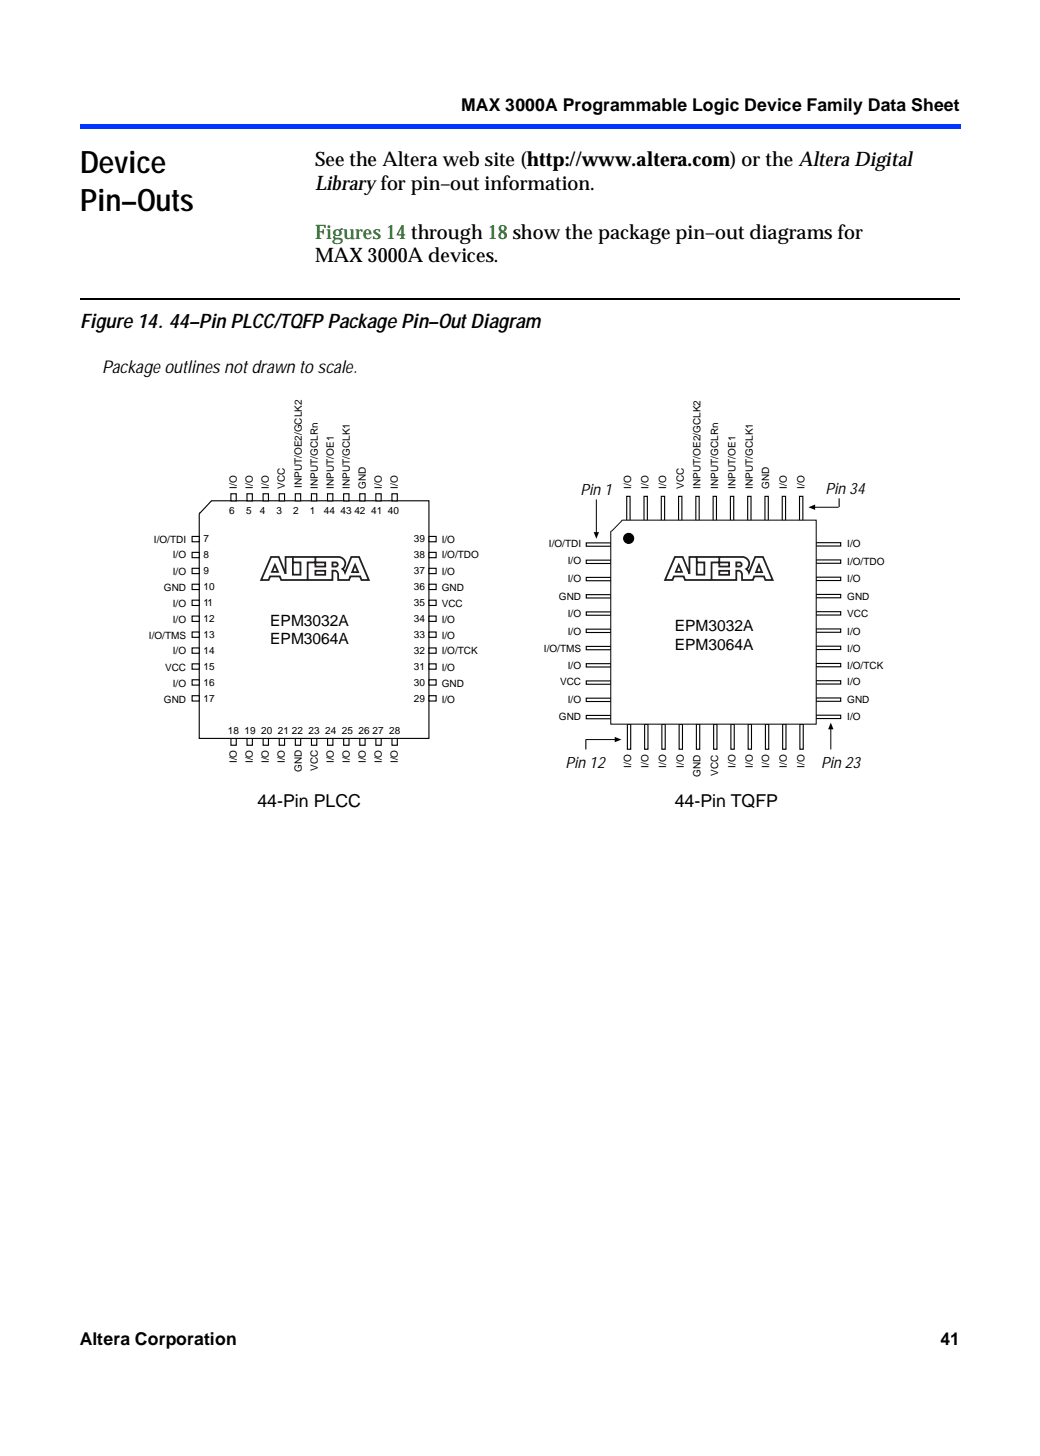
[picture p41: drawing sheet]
<svg xmlns="http://www.w3.org/2000/svg" width="165mm" height="231mm" viewBox="0 0 165 231" stroke-linecap="round" stroke-linejoin="round" font-family="sans-serif">
<defs><g id="words">
<g font-size="4.9">
<text x="12.7" y="27.5">Device</text>
<text x="12.7" y="33.5">Pin–Outs</text>
</g>
<g font-size="3.2">
<text x="50" y="26.4">See the Altera web site (http://www.altera.com) or the Altera Digital</text>
<text x="50" y="30.2">Library for pin–out information.</text>
<text x="50" y="41.7">MAX3000A devices.</text>
<text x="12.7" y="52.1">Figure 14. 44–Pin PLCC/TQFP Package Pin–Out Diagram</text>
</g>
<text font-size="3.2" fill="#007e00" x="50" y="37.9">Figures 14through 18show the package pin–out diagrams for</text>
<g font-size="2.8">
<text x="73.2" y="17.7">MAX 3000A Programmable Logic Device Family Data Sheet</text>
<text x="16.2" y="59.2">Package outlines not drawn to scale.</text>
<text x="40.9" y="128.2">44-Pin PLCC</text>
<text x="107.1" y="128.2">44-Pin TQFP</text>
<text x="12.7" y="213.5">Altera Corporation</text>
<text x="149.3" y="213.5">41</text>
</g>
<g font-size="2.5">
<text x="92.1" y="78.6">Pin 1</text>
<text x="131.1" y="78.4">Pin 34</text>
<text x="42.9" y="99.3">EPM3032A</text>
<text x="107.1" y="100.2">EPM3032A</text>
<text x="42.9" y="102.3">EPM3064A</text>
<text x="107.1" y="103.2">EPM3064A</text>
<text x="89.8" y="122">Pin 12</text>
<text x="130.3" y="122">Pin 23</text>
</g>
<g font-size="1.6">
<text x="37.6" y="77.6" transform="rotate(-90 37.6 77.6)">I/O</text>
<text x="40.1" y="77.6" transform="rotate(-90 40.1 77.6)">I/O</text>
<text x="42.7" y="77.6" transform="rotate(-90 42.7 77.6)">I/O</text>
<text x="45.2" y="77.6" transform="rotate(-90 45.2 77.6)">VCC</text>
<text x="47.9" y="77.5" transform="rotate(-90 47.9 77.5)">INPUT/OE2/GCLK2</text>
<text x="50.4" y="77.6" transform="rotate(-90 50.4 77.6)">INPUT/GCLRn</text>
<text x="53" y="77.6" transform="rotate(-90 53 77.6)">INPUT/OE1</text>
<text x="55.5" y="77.6" transform="rotate(-90 55.5 77.6)">INPUT/GCLK1</text>
<text x="58.1" y="77.6" transform="rotate(-90 58.1 77.6)">GND</text>
<text x="60.6" y="77.6" transform="rotate(-90 60.6 77.6)">I/O</text>
<text x="63.1" y="77.6" transform="rotate(-90 63.1 77.6)">I/O</text>
<text x="100.2" y="77.6" transform="rotate(-90 100.2 77.6)">I/O</text>
<text x="103" y="77.6" transform="rotate(-90 103 77.6)">I/O</text>
<text x="105.8" y="77.6" transform="rotate(-90 105.8 77.6)">I/O</text>
<text x="108.5" y="77.6" transform="rotate(-90 108.5 77.6)">VCC</text>
<text x="111.2" y="77.6" transform="rotate(-90 111.2 77.6)">INPUT/OE2/GCLK2</text>
<text x="114" y="77.6" transform="rotate(-90 114 77.6)">INPUT/GCLRn</text>
<text x="116.8" y="77.6" transform="rotate(-90 116.8 77.6)">INPUT/OE1</text>
<text x="119.5" y="77.6" transform="rotate(-90 119.5 77.6)">INPUT/GCLK1</text>
<text x="122.1" y="77.6" transform="rotate(-90 122.1 77.6)">GND</text>
<text x="124.9" y="77.6" transform="rotate(-90 124.9 77.6)">I/O</text>
<text x="127.7" y="77.6" transform="rotate(-90 127.7 77.6)">I/O</text>
<text x="36.4" y="81.5">6</text>
<text x="39.1" y="81.5">5</text>
<text x="41.3" y="81.5">4</text>
<text x="43.9" y="81.5">3</text>
<text x="46.6" y="81.5">2</text>
<text x="49.2" y="81.5">1</text>
<text x="51.4" y="81.5">44 43 42 41 40</text>
<text x="24.4" y="86.1">I/O/TDI</text>
<text x="27.4" y="88.6">I/O</text>
<text x="32.3" y="86">7</text>
<text x="32.3" y="88.6">8</text>
<text x="65.7" y="86">39</text>
<text x="65.7" y="88.6">38</text>
<text x="70.1" y="86.1">I/O</text>
<text x="70.1" y="88.6">I/O/TDO</text>
<text x="87.1" y="86.8">I/O/TDI</text>
<text x="90.1" y="89.6">I/O</text>
<text x="134.5" y="86.8">I/O</text>
<text x="134.5" y="89.7">I/O/TDO</text>
<text x="26" y="93.8">GND</text>
<text x="27.4" y="91.2">I/O</text>
<text x="32.3" y="91.1">9</text>
<text x="32.3" y="93.7">10</text>
<text x="65.7" y="91.1">37</text>
<text x="65.7" y="93.7">36</text>
<text x="70.1" y="91.2">I/O</text>
<text x="70.1" y="93.8">GND</text>
<text x="88.7" y="95.2">GND</text>
<text x="90.1" y="92.4">I/O</text>
<text x="134.5" y="92.4">I/O</text>
<text x="134.5" y="95.2">GND</text>
<text x="23.6" y="101.4">I/O/TMS</text>
<text x="27.4" y="98.8">I/O</text>
<text x="27.4" y="96.3">I/O</text>
<text x="32.3" y="96.2">11</text>
<text x="32.3" y="98.7">12</text>
<text x="32.3" y="101.3">13</text>
<text x="65.7" y="96.2">35</text>
<text x="65.7" y="98.7">34</text>
<text x="65.7" y="101.3">33</text>
<text x="70.1" y="96.3">VCC</text>
<text x="70.1" y="98.8">I/O</text>
<text x="70.1" y="101.4">I/O</text>
<text x="90.1" y="98">I/O</text>
<text x="90.1" y="100.7">I/O</text>
<text x="134.5" y="98">VCC</text>
<text x="134.5" y="100.7">I/O</text>
<text x="26.2" y="106.5">VCC</text>
<text x="27.4" y="103.9">I/O</text>
<text x="32.3" y="103.8">14</text>
<text x="32.3" y="106.4">15</text>
<text x="65.7" y="103.8">32</text>
<text x="65.7" y="106.4">31</text>
<text x="70.1" y="103.9">I/O/TCK</text>
<text x="70.1" y="106.5">I/O</text>
<text x="86.3" y="103.5">I/O/TMS</text>
<text x="90.1" y="106.3">I/O</text>
<text x="134.5" y="103.5">I/O</text>
<text x="134.5" y="106.3">I/O/TCK</text>
<text x="26" y="111.5">GND</text>
<text x="27.4" y="109">I/O</text>
<text x="32.3" y="108.9">16</text>
<text x="32.3" y="111.4">17</text>
<text x="65.7" y="108.9">30</text>
<text x="65.7" y="111.4">29</text>
<text x="70.1" y="109">GND</text>
<text x="70.1" y="111.5">I/O</text>
<text x="88.9" y="108.8">VCC</text>
<text x="90.1" y="111.5">I/O</text>
<text x="134.5" y="108.8">I/O</text>
<text x="134.5" y="111.5">GND</text>
<text x="36.2" y="116.5">18 19 20 21 22 23 24 25 26 27 28</text>
<text x="88.7" y="114.3">GND</text>
<text x="134.5" y="114.3">I/O</text>
<text x="37.6" y="121.2" transform="rotate(-90 37.6 121.2)">I/O</text>
<text x="40.1" y="121.2" transform="rotate(-90 40.1 121.2)">I/O</text>
<text x="42.7" y="121.2" transform="rotate(-90 42.7 121.2)">I/O</text>
<text x="45.2" y="121.2" transform="rotate(-90 45.2 121.2)">I/O</text>
<text x="47.9" y="122.6" transform="rotate(-90 47.9 122.6)">GND</text>
<text x="50.4" y="122.4" transform="rotate(-90 50.4 122.4)">VCC</text>
<text x="53" y="121.2" transform="rotate(-90 53 121.2)">I/O</text>
<text x="55.5" y="121.2" transform="rotate(-90 55.5 121.2)">I/O</text>
<text x="58.1" y="121.2" transform="rotate(-90 58.1 121.2)">I/O</text>
<text x="60.6" y="121.2" transform="rotate(-90 60.6 121.2)">I/O</text>
<text x="63.1" y="121.2" transform="rotate(-90 63.1 121.2)">I/O</text>
<text x="100.2" y="121.9" transform="rotate(-90 100.2 121.9)">I/O</text>
<text x="103" y="121.9" transform="rotate(-90 103 121.9)">I/O</text>
<text x="105.8" y="121.9" transform="rotate(-90 105.8 121.9)">I/O</text>
<text x="108.5" y="121.9" transform="rotate(-90 108.5 121.9)">I/O</text>
<text x="111.2" y="123.3" transform="rotate(-90 111.2 123.3)">GND</text>
<text x="114" y="123.1" transform="rotate(-90 114 123.1)">VCC</text>
<text x="116.8" y="121.9" transform="rotate(-90 116.8 121.9)">I/O</text>
<text x="119.5" y="121.9" transform="rotate(-90 119.5 121.9)">I/O</text>
<text x="122.1" y="121.9" transform="rotate(-90 122.1 121.9)">I/O</text>
<text x="124.9" y="121.9" transform="rotate(-90 124.9 121.9)">I/O</text>
<text x="127.7" y="121.9" transform="rotate(-90 127.7 121.9)">I/O</text>
</g>
</g></defs>
<g fill="#0036ff">
<path d="M12.7 19.7h.3v.7h-.3z"/>
<path d="M13 19.7h139.5v.7h-139.5z"/>
</g>
<path d="M12.7 47.5h139.7" fill="none" stroke="#000" stroke-width=".19"/>
<path d="M21.4 61.3h122v69.1h-122z" fill="#fff"/>
<g fill="#fff" stroke="#000" stroke-width=".18">
<path d="M118.7 78.8h.5v3.9h-.5z"/>
<path d="M116 78.8h.5v3.9h-.5z"/>
<path d="M113.2 78.8h.5v3.9h-.5z"/>
<path d="M110.5 78.8h.5v3.9h-.5z"/>
<path d="M102.2 78.8h.6v3.9h-.6z"/>
<path d="M99.5 78.8h.5v3.9h-.5z"/>
<path d="M126.9 78.8h.6v3.9h-.6z"/>
<path d="M124.2 78.8h.5v3.9h-.5z"/>
<path d="M121.4 78.8h.6v3.9h-.6z"/>
<path d="M105 78.8h.5v3.9h-.5z"/>
<path d="M107.7 78.8h.6v3.9h-.6z"/>
<path d="M118.8 115h.5v3.9h-.5z"/>
<path d="M116 115h.6v3.9h-.6z"/>
<path d="M113.3 115h.5v3.9h-.5z"/>
<path d="M110.6 115h.5v3.9h-.5z"/>
<path d="M102.3 115h.6v3.9h-.6z"/>
<path d="M99.6 115h.5v3.9h-.5z"/>
<path d="M127 115h.5v3.9h-.5z"/>
<path d="M124.2 115h.6v3.9h-.6z"/>
<path d="M121.5 115h.5v3.9h-.5z"/>
<path d="M105.1 115h.5v3.9h-.5z"/>
<path d="M107.8 115h.5v3.9h-.5z"/>
<path d="M129.5 105.3h4v.6h-4z"/>
<path d="M129.5 102.6h4v.5h-4z"/>
<path d="M129.5 99.8h4v.6h-4z"/>
<path d="M129.5 97.1h4v.5h-4z"/>
<path d="M129.5 88.9h4v.5h-4z"/>
<path d="M129.5 86.2h4v.5h-4z"/>
<path d="M129.5 113.5h4v.6h-4z"/>
<path d="M129.5 110.8h4v.5h-4z"/>
<path d="M129.5 108.1h4v.5h-4z"/>
<path d="M129.5 91.6h4v.6h-4z"/>
<path d="M129.5 94.4h4v.5h-4z"/>
<path d="M93.1 105.4h3.9v.5h-3.9z"/>
<path d="M93.1 102.6h3.9v.5h-3.9z"/>
<path d="M93.1 99.9h3.9v.5h-3.9z"/>
<path d="M93.1 97.1h3.9v.6h-3.9z"/>
<path d="M93.1 88.9h3.9v.6h-3.9z"/>
<path d="M93.1 86.2h3.9v.5h-3.9z"/>
<path d="M93.1 113.6h3.9v.5h-3.9z"/>
<path d="M93.1 110.8h3.9v.6h-3.9z"/>
<path d="M93.1 108.1h3.9v.5h-3.9z"/>
<path d="M93.1 91.7h3.9v.5h-3.9z"/>
<path d="M93.1 94.4h3.9v.5h-3.9z"/>
</g>
<path d="M94.2 84.5h.9l-.4 1z" fill-rule="evenodd" fill="#000"/>
<path d="M97 82.6h32.6v32.4h-32.6z" fill="#fff" stroke="#000" stroke-width=".16"/>
<g fill="#fff" stroke="#000" stroke-width=".18">
<path d="M44.3 117.2h.9v1.1h-.9z"/>
<path d="M41.8 117.2h.8v1.1h-.8z"/>
<path d="M39.2 117.2h.9v1.1h-.9z"/>
<path d="M36.7 117.2h.8v1.1h-.8z"/>
<path d="M46.9 117.2h.8v1.1h-.8z"/>
<path d="M52 117.2h.8v1.1h-.8z"/>
<path d="M57.1 117.2h.9v1.1h-.9z"/>
<path d="M49.4 117.2h.9v1.1h-.9z"/>
<path d="M54.6 117.2h.8v1.1h-.8z"/>
<path d="M59.7 117.2h.8v1.1h-.8z"/>
<path d="M62.2 117.2h.9v1.1h-.9z"/>
<path d="M31.6 79.5h36.5v37.7h-36.5z"/>
<path d="M44.3 78.4h.9v1.1h-.9z"/>
<path d="M41.8 78.4h.8v1.1h-.8z"/>
<path d="M39.2 78.4h.9v1.1h-.9z"/>
<path d="M36.7 78.4h.8v1.1h-.8z"/>
<path d="M46.9 78.4h.8v1.1h-.8z"/>
<path d="M52 78.4h.8v1.1h-.8z"/>
<path d="M57.1 78.4h.9v1.1h-.9z"/>
<path d="M49.4 78.4h.9v1.1h-.9z"/>
<path d="M54.6 78.4h.8v1.1h-.8z"/>
<path d="M59.7 78.4h.8v1.1h-.8z"/>
<path d="M62.2 78.4h.9v1.1h-.9z"/>
<path d="M30.5 102.9h1.1v.8h-1.1z"/>
<path d="M30.5 105.4h1.1v.8h-1.1z"/>
<path d="M30.5 107.9h1.1v.9h-1.1z"/>
<path d="M30.5 110.4h1.1v.9h-1.1z"/>
<path d="M30.5 100.3h1.1v.9h-1.1z"/>
<path d="M30.5 95.3h1.1v.8h-1.1z"/>
<path d="M30.5 90.2h1.1v.9h-1.1z"/>
<path d="M30.5 97.8h1.1v.8h-1.1z"/>
<path d="M30.5 92.7h1.1v.9h-1.1z"/>
<path d="M30.5 87.7h1.1v.8h-1.1z"/>
<path d="M30.5 85.2h1.1v.8h-1.1z"/>
<path d="M68.1 102.9h1.1v.8h-1.1z"/>
<path d="M68.1 105.4h1.1v.8h-1.1z"/>
<path d="M68.1 107.9h1.1v.9h-1.1z"/>
<path d="M68.1 110.4h1.1v.9h-1.1z"/>
<path d="M68.1 100.3h1.1v.9h-1.1z"/>
<path d="M68.1 95.3h1.1v.8h-1.1z"/>
<path d="M68.1 90.2h1.1v.9h-1.1z"/>
<path d="M68.1 97.8h1.1v.8h-1.1z"/>
<path d="M68.1 92.7h1.1v.9h-1.1z"/>
<path d="M68.1 87.7h1.1v.8h-1.1z"/>
<path d="M68.1 85.2h1.1v.8h-1.1z"/>
</g>
<g fill="#fff" stroke="#fff" stroke-width=".18">
<path d="M30.4 80.5l2.5-2.5 1 1-2.5 2.5z"/>
<path d="M95.1 83.4l2.6-2.6 1.3 1.3-2.6 2.6z"/>
</g>
<path d="M33.6 79.5l-1.9 2M133.2 79.1v1.4M93 117.4v1.6" fill="none" stroke="#000" stroke-width=".18"/>
<path d="M94.7 79.3v5.2M98.8 82.6l-1.7 1.8M129.3 80.5h3.8M93 117.4h4.7M131.9 115.7v3.3" fill="none" stroke="#000" stroke-width=".16"/>
<g fill="#000">
<path d="M128.3 80.5l1.1-.4v.8z" fill-rule="evenodd"/>
<path d="M97.6 117l1 .4-1 .4z" fill-rule="evenodd"/>
<path d="M131.9 114.7l.4 1.1h-.8z" fill-rule="evenodd"/>
</g>
<path d="M21.9 61.7h121.1v68.4h-121.1z" fill="none" stroke="#fff" stroke-width=".35"/>
<g fill="none" stroke="#231f20" stroke-width=".28">
<path d="M43 88.4h1.3l1 2.7v-2.7h8.5a1.04 1.04 0 0 1 1 .7 1.04 1.04 0 0 1-.4 1.2l.4 .6 1-2.5h1.2l1.5 3.7h-1.1l-.2-.6h-1.6l-.2 .6h-1.7l-.1-1.2-.4-.3h-.4v1.5h-8.2l-.2-.6h-1.5l-.3 .6h-1.1zM43.6 89.7l.5 1.1h-.9zM46.5 88.4v2.8h1.2v-1.9h-1.2M50.1 90.6h1.5v.7h-1.5zM50.1 88.4v1.5h1.5v-.6h-2.8v2.8M52.8 89.3h.5a.33 .33 0 0 1 .3 .3 .33 .33 0 0 1-.3 .3h-.5zM56.4 89.7l.5 1.1h-1zM107.1 88.4h1.3l1 2.7v-2.7h8.5a1.04 1.04 0 0 1 1 .7 1.04 1.04 0 0 1-.4 1.2l.4 .6 1-2.5h1.2l1.6 3.7h-1.2l-.2-.6h-1.6l-.2 .6h-1.7l-.1-1.2-.4-.3h-.4v1.5h-8.2l-.2-.6h-1.5l-.2 .6h-1.2zM107.8 89.7l.4 1.1h-.9zM110.6 88.4v2.8h1.2v-1.9h-1.2M114.2 90.6h1.5v.7h-1.5zM114.2 88.4v1.5h1.5v-.6h-2.7v2.8"/>
<path d="M116.9 89.3h.5a.33 .33 0 0 1 .3 .3 .33 .33 0 0 1-.3 .3h-.5zM120.5 89.7l.5 1.1h-1z"/>
</g>
<circle cx="99.8" cy="85.5" r=".79" fill="#000" stroke="#000" stroke-width=".18"/>
<use href="#words"/>
</svg>
